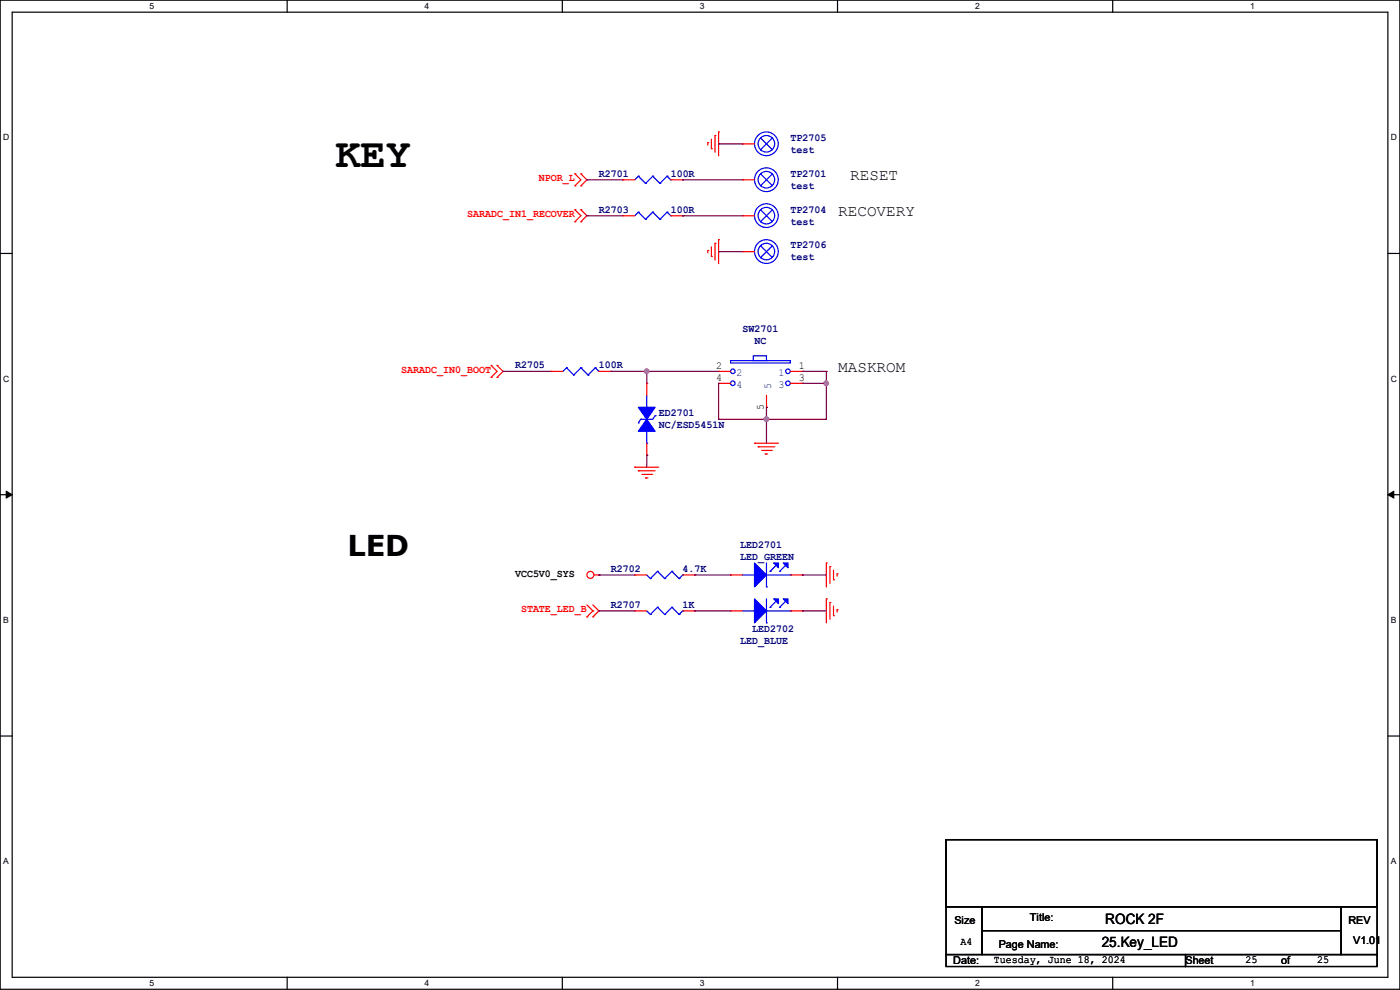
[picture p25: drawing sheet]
<svg xmlns="http://www.w3.org/2000/svg" width="297mm" height="210mm" viewBox="0 0 297 210" stroke-linecap="round" stroke-linejoin="round" font-family="sans-serif">
<defs><g id="words">
<text font-size="8.9" x="71.2" y="35.4">KEY</text>
<text font-size="6.1" x="73.7" y="117.9">LED</text>
<g font-size="3.3">
<text x="180.4" y="38.2">RESET</text>
<text x="177.8" y="45.8">RECOVERY</text>
<text x="177.8" y="78.9">MASKROM</text>
</g>
<g font-size="3">
<text x="234.5" y="196.1">ROCK 2F</text>
<text x="233.7" y="200.9">25.Key_LED</text>
</g>
<g font-size="2.3" fill="#00007f">
<text x="167.7" y="29.8">TP2705</text>
<text x="167.7" y="32.4">test</text>
<text x="127" y="37.5">R2701</text>
<text x="142.3" y="37.5">100R</text>
<text x="167.7" y="37.5">TP2701</text>
<text x="167.7" y="40">test</text>
<text x="127" y="45.1">R2703</text>
<text x="142.3" y="45.1">100R</text>
<text x="167.7" y="45.1">TP2704</text>
<text x="167.7" y="47.6">test</text>
<text x="167.7" y="52.7">TP2706</text>
<text x="167.7" y="55.2">test</text>
<text x="157.5" y="70.5">SW2701</text>
<text x="160.1" y="73">NC</text>
<text x="109.3" y="78.1">R2705</text>
<text x="127" y="78.1">100R</text>
<text x="139.7" y="88.3">ED2701</text>
<text x="139.7" y="90.8">NC/ESD5451N</text>
<text x="157" y="116.2">LED2701</text>
<text x="157" y="118.7">LED_GREEN</text>
<text x="129.6" y="121.3">R2702</text>
<text x="144.8" y="121.3">4.7K</text>
<text x="129.6" y="128.9">R2707</text>
<text x="144.8" y="128.9">1K</text>
<text x="157" y="136.5">LED_BLUE</text>
<text x="159.6" y="134">LED2702</text>
</g>
<g font-size="2.3" fill="#f00">
<text x="114.3" y="38.5">NPOR_L</text>
<text x="99.1" y="46.1">SARADC_IN1_RECOVER</text>
<text x="85.1" y="79.1">SARADC_IN0_BOOT</text>
<text x="110.5" y="129.9">STATE_LED_B</text>
</g>
<g font-size="2.3">
<text x="151.9" y="78.2">2</text>
<text x="151.9" y="80.8">4</text>
<text x="169.5" y="78.2">1</text>
<text x="169.5" y="80.8">3</text>
<text x="162.1" y="86.9" transform="rotate(-90 162.1 86.9)">5</text>
<text x="109.3" y="122.3">VCC5V0_SYS</text>
<text x="202.5" y="195.9">Size</text>
<text x="218.5" y="195.4">Title:</text>
<text x="286" y="195.9">REV</text>
<text x="203.8" y="200.5">A4</text>
<text x="211.9" y="201">Page Name:</text>
<text x="287.1" y="200.2">V1.01</text>
<text x="202.2" y="204.6">Date:</text>
<text x="210.9" y="204.3">Tuesday, June 18, 2024</text>
<text x="251.5" y="204.6">Sheet</text>
<text x="264.2" y="204.3">25</text>
<text x="271.8" y="204.6">of</text>
<text x="279.4" y="204.3">25</text>
</g>
<g font-size="2.3" fill="#003f7f">
<text x="156.3" y="79.7">2</text>
<text x="156.3" y="82.3">4</text>
<text x="163.6" y="82.6" transform="rotate(-90 163.6 82.6)">5</text>
<text x="165.1" y="79.7">1</text>
<text x="165.1" y="82.3">3</text>
</g>
<g font-size="1.8">
<text x="31.7" y="1.9">5</text>
<text x="90.1" y="1.9">4</text>
<text x="148.5" y="1.9">3</text>
<text x="206.8" y="1.9">2</text>
<text x="265.2" y="1.9">1</text>
<text x=".7" y="29.8">D</text>
<text x="295.1" y="29.8">D</text>
<text x=".7" y="80.9">C</text>
<text x="295.1" y="80.9">C</text>
<text x=".7" y="132.1">B</text>
<text x="295.1" y="132.1">B</text>
<text x=".7" y="183.3">A</text>
<text x="295.1" y="183.3">A</text>
<text x="31.7" y="209.2">5</text>
<text x="90.1" y="209.2">4</text>
<text x="148.5" y="209.2">3</text>
<text x="206.8" y="209.2">2</text>
<text x="265.2" y="209.2">1</text>
</g>
</g></defs>
<g fill="none" stroke="#000" stroke-width=".25">
<path d="M0 0h297v209.8h-297zM2.6 2.6h291.8v204.7h-291.8zM60.9 0v2.6M119.3 0v2.6M177.7 0v2.6M236.1 0v2.6M0 53.8h2.6M294.4 53.8h2.6M0 104.9h2.6M294.4 104.9h2.6M0 156.1h2.6M294.4 156.1h2.6"/>
<path d="M200.7 178.1h91.4v14.2h-91.4zM200.7 192.3h7.6v10.2h-7.6zM208.3 192.3h76.2v5.1h-76.2zM208.3 197.4h76.2v5.1h-76.2zM284.5 192.3h7.6v10.2h-7.6zM60.9 207.3v2.5M119.3 207.3v2.5M177.7 207.3v2.5M200.7 202.5h50.8v2.5h-50.8zM236.1 207.3v2.5M251.5 202.5h40.6v2.5h-40.6z"/>
</g>
<path d="M1.3 104.2l1.3 .7-1.3 .8zM294.4 104.9l1.3-.7v1.5z" fill="#000"/>
<path d="M1.3 104.2l1.3 .7-1.3 .8zM294.4 104.9l1.3-.7v1.5z" fill="none" stroke="#000" stroke-width=".21"/>
<g fill="none" stroke="#f00" stroke-width=".25">
<path d="M122 36.9h.1M122 39.4h.1M122 36.9l1.2 1.2-1.2 1.3M123.2 39.4h.1M123.2 36.9h.1M123.2 36.9l1.3 1.2-1.3 1.3M150.2 30.3h.1M150.2 30.3v.5M150.9 31.5h.1M150.9 29.5v2M151.7 28.7h.1M151.7 28.7v3.6"/>
<path d="M152.4 28h.1M152.4 28v5.1M122 44.5h.1M122 47h.1M122 44.5l1.2 1.3-1.2 1.2M123.2 47h.1M123.2 44.5h.1M123.2 44.5l1.3 1.3-1.3 1.2M150.2 53.1h.1M150.2 53.1v.5M150.9 54.4h.1M150.9 52.4v2"/>
<path d="M151.7 51.6h.1M151.7 51.6v3.6M152.4 50.8h.1M152.4 50.8v5.1M157.5 53.4h.1M157.5 53.4h2.6M104.2 77.5h.1M104.2 77.5l1.3 1.3-1.3 1.3M105.5 77.5h.1M105.5 77.5l1.2 1.3-1.2 1.3M104.2 80.1h.1M105.5 80.1h.1"/>
<path d="M134.7 99.1h.1M134.7 99.1h5M135.4 99.9h.1M135.4 99.9h3.6M160.1 94h.1M160.1 94h5M160.8 94.8h.1M160.8 94.8h3.6M161.6 95.5h2M162.3 96.3h.1M162.3 96.3h.6M163.6 95.5h.1"/>
<path d="M136.2 100.6h2M136.9 101.4h.1M136.9 101.4h.6M138.2 100.6h.1M175.3 119.4h.1M175.3 119.4v5.1M124.5 130.9h.1M124.5 128.3l1.3 1.3M125.8 129.6h.1M125.8 130.9h.1M125.8 129.6l-1.3 1.3M125.8 128.3l1.2 1.3"/>
<path d="M126 122h1M127 122h.1M127 129.6h.1M127 129.6l-1.2 1.3M175.3 127h.1M175.3 127v5.1M176.1 120.2h.1M176.1 127.8h.1M176.1 120.2v3.5M176.1 127.8v3.6M176.8 123h.1M176.8 130.6h.1"/>
<path d="M176.8 120.9v2.1M176.8 128.6v2M177.6 121.7h.1M177.6 129.3h.1M177.6 121.7v.5M177.6 129.3v.5"/>
<circle cx="125.2" cy="121.9" r=".74"/>
</g>
<g fill="none" stroke="#00f" stroke-width=".25">
<path d="M161.3 54.7h.1M161.3 52.1h.1M161.3 52.1l2.6 2.6M163.9 52.1l-2.6 2.6"/>
<circle cx="162.6" cy="53.4" r="1.76"/>
<circle cx="162.6" cy="53.4" r="2.52"/>
</g>
<path d="M160.1 119.4l2.5 2.6-2.5 2.5z" fill="#00f"/>
<path d="M160.1 119.4l2.5 2.6-2.5 2.5z" fill="none" stroke="#00f" stroke-width=".25"/>
<path d="M164.1 119.4h1v1z" fill="#00f"/>
<path d="M164.1 119.4h1v1z" fill="none" stroke="#00f" stroke-width=".25"/>
<path d="M166.2 119.4h1v1z" fill="#00f"/>
<g fill="none" stroke="#00f" stroke-width=".25">
<path d="M135.4 89.7h.1M135.9 88.9h.1M135.9 88.9l-.5 .8M137.2 86.4h.1M137.2 94h.1M137.2 83.9v2.5M137.2 91.5v2.5M139 88.2h.1M139 88.2l-.5 .7h-2.6M162.6 119.4v5.1M164.6 119.9l-1.2 1.3M166.2 119.4h1v1z"/>
<path d="M166.7 119.9l-1.3 1.3M137.2 122l.8 .7M138 122.7h.1M139.5 121.2h.1M139.5 121.2l-1.5 1.5M139.5 121.2l1.5 1.5M141 122.7h.1M142.5 121.2h.1M142.5 121.2l-1.5 1.5M142.5 121.2l1.6 1.5M144.1 122.7h.1M144.8 122h.1"/>
<path d="M144.8 122l-.7 .7M157.5 122h2.6M160.1 122h.1M162.6 124.5h.1M162.6 122h5.1M163.4 121.2h.1M165.4 121.2h.1M167.7 122h.1"/>
</g>
<path d="M134.7 122h.1M134.7 122h2.5M144.8 122h2.6M147.4 122h.1M155 122h.1M155 122h2.5M167.7 122h2.5M170.2 122h.1" fill="none" stroke="#f00" stroke-width=".25"/>
<path d="M135.4 86.4h3.6l-1.8 2.5z" fill-rule="evenodd" fill="#00f"/>
<path d="M135.4 86.4h3.6l-1.8 2.5z" fill="none" stroke="#00f" stroke-width=".25"/>
<path d="M137.2 88.9l1.8 2.6h-3.6z" fill-rule="evenodd" fill="#00f"/>
<g fill="none" stroke="#00f" stroke-width=".25">
<path d="M135.4 37.4h.1M135.4 37.4l-.7 .7M135.4 37.4l1.5 1.5M136.9 38.9h.1M138.5 37.4h.1M138.5 37.4l-1.6 1.5M138.5 37.4l1.5 1.5M140 38.9h.1M141.5 37.4h.1M141.5 37.4l-1.5 1.5M141.5 37.4l.8 .7M142.3 38.1h.1"/>
<path d="M161.3 39.4h.1M161.3 36.9h.1M161.3 31.8h.1M161.3 29.3h.1M161.3 36.9l2.6 2.5M161.3 29.3l2.6 2.5M163.9 36.9l-2.6 2.5M163.9 29.3l-2.6 2.5M135.4 45h.1M135.4 45l-.7 .8M135.4 45l1.5 1.5M136.9 46.5h.1"/>
<path d="M138.5 45h.1M138.5 45l-1.6 1.5M138.5 45l1.5 1.5M140 46.5h.1M141.5 45h.1M141.5 45l-1.5 1.5M141.5 45l.8 .8M142.3 45.8h.1M161.3 47h.1M161.3 44.5h.1M161.3 44.5l2.6 2.5M163.9 44.5l-2.6 2.5"/>
<path d="M120.2 78h.1M120.2 78l-.8 .8M120.2 78l1.5 1.5M121.7 79.5h.1M123.2 78h.1M123.2 78l-1.5 1.5M123.2 78l1.6 1.5M124.8 79.5h.1M126.3 78h.1M126.3 78l-1.5 1.5M126.3 78l.7 .8M127 78.8h.1"/>
<path d="M137.2 88.9l1.8 2.6h-3.6z"/>
<circle cx="162.6" cy="38.1" r="1.76"/>
<circle cx="162.6" cy="30.5" r="1.76"/>
<circle cx="162.6" cy="38.1" r="2.52"/>
<circle cx="162.6" cy="30.5" r="2.52"/>
<circle cx="162.6" cy="45.7" r="1.76"/>
<circle cx="162.6" cy="45.7" r="2.52"/>
</g>
<g fill="none" stroke="#f00" stroke-width=".25">
<path d="M132.1 38.1h.1M132.1 38.1h2.6M142.3 38.1h2.5M144.8 38.1h.1M157.5 38.1h.1M157.5 30.5h.1M157.5 38.1h2.6M157.5 30.5h2.6M132.1 45.8h.1M132.1 45.8h2.6M142.3 45.8h2.5M144.8 45.8h.1"/>
<path d="M157.5 45.8h.1M157.5 45.8h2.6M116.9 78.8h.1M116.9 78.8h2.5M127 78.8h2.6M129.6 78.8h.1M137.2 81.3h.1M137.2 96.6h.1M137.2 81.3v2.6M137.2 94v2.6"/>
</g>
<path d="M160.1 127l2.5 2.6-2.5 2.5z" fill="#00f"/>
<path d="M160.1 127l2.5 2.6-2.5 2.5z" fill="none" stroke="#00f" stroke-width=".25"/>
<path d="M164.1 127h1v1.1z" fill="#00f"/>
<path d="M164.1 127h1v1.1z" fill="none" stroke="#00f" stroke-width=".25"/>
<path d="M166.2 127h1v1.1z" fill="#00f"/>
<g fill="none" stroke="#00f" stroke-width=".25">
<path d="M155 76.5h12.7v.5h-12.7zM159.8 75.5h2.8v1h-2.8zM137.2 129.6l.8 .7M138 130.3h.1M139.5 128.8h.1M139.5 128.8l-1.5 1.5M139.5 128.8l1.5 1.5M141 130.3h.1M142.5 128.8h.1M142.5 128.8l-1.5 1.5M142.5 128.8l1.6 1.5M144.1 130.3h.1"/>
<path d="M144.8 129.6h.1M144.8 129.6l-.7 .7M157.5 129.6h2.6M160.1 129.6h.1M162.6 132.1h.1M162.6 127v5.1M162.6 129.6h5.1M163.4 128.8h.1M164.6 127.6l-1.2 1.2M165.4 128.8h.1M166.2 127h1v1.1zM166.7 127.6l-1.3 1.2"/>
<path d="M167.7 129.6h.1"/>
<circle cx="155.5" cy="78.8" r=".49"/>
<circle cx="167.2" cy="78.8" r=".49"/>
<circle cx="155.5" cy="81.3" r=".49"/>
<circle cx="167.2" cy="81.3" r=".49"/>
</g>
<g fill="none" stroke="#f00" stroke-width=".25">
<path d="M152.4 78.8h.1M152.4 78.8h2.6M167.7 78.8h2.5M170.2 78.8h.1M152.4 81.3h.1M152.4 81.3h2.6M162.6 86.4h.1M162.6 83.9v2.5M167.7 81.3h2.5M170.2 81.3h.1M134.7 129.6h.1M134.7 129.6h2.5"/>
<path d="M144.8 129.6h2.6M147.4 129.6h.1M155 129.6h.1M155 129.6h2.5M167.7 129.6h2.5M170.2 129.6h.1"/>
</g>
<path d="M137.2 78.8h.1M137.2 78.8h15.2" fill="none" stroke="#7f003f" stroke-width=".25"/>
<circle cx="137.2" cy="78.8" r=".49" fill="#f0f"/>
<circle cx="137.2" cy="78.8" r=".49" fill="none" stroke="#f0f" stroke-width=".25"/>
<g fill="none" stroke="#7f003f" stroke-width=".25">
<path d="M124.5 38.1h.1M124.5 38.1h7.6M144.8 38.1h.1M144.8 38.1h12.7M152.4 30.5h.1M152.4 30.5h5.1M124.5 45.8h.1M124.5 45.8h7.6M144.8 45.8h.1M144.8 45.8h12.7M152.4 53.4h.1M152.4 53.4h5.1"/>
<path d="M106.7 78.8h.1M106.7 78.8h10.2M129.6 78.8h.1M129.6 78.8h7.6M137.2 78.8h.1M137.2 78.8v2.5M137.2 96.6h.1M137.2 96.6v2.5M152.4 81.3h.1M152.4 88.9h.1M152.4 81.3v7.6M152.4 88.9h10.2"/>
<path d="M162.6 88.9h.1M162.6 86.4h.1M162.6 86.4v7.6M127 122h.1M127 129.6h.1M127 122h7.7M127 129.6h7.7"/>
</g>
<circle cx="162.6" cy="88.9" r=".49" fill="#f0f"/>
<circle cx="162.6" cy="88.9" r=".49" fill="none" stroke="#f0f" stroke-width=".25"/>
<path d="M170.2 78.8h.1M170.2 78.8h5.1M175.3 78.8h.1M175.3 78.8v2.5" fill="none" stroke="#7f003f" stroke-width=".25"/>
<circle cx="175.3" cy="81.3" r=".49" fill="#f0f"/>
<circle cx="175.3" cy="81.3" r=".49" fill="none" stroke="#f0f" stroke-width=".25"/>
<g fill="none" stroke="#7f003f" stroke-width=".25">
<path d="M162.6 88.9h.1M170.2 81.3h.1M170.2 81.3h5.1M175.3 81.3h.1M175.3 81.3v7.6h-12.7M147.4 122h.1M147.4 129.6h.1M147.4 122h7.6M147.4 129.6h7.6M170.2 122h.1M170.2 129.6h.1M170.2 122h5.1"/>
<path d="M170.2 129.6h5.1"/>
</g>
<circle cx="137.2" cy="78.8" r=".49" fill="#f0f"/>
<circle cx="137.2" cy="78.8" r=".49" fill="none" stroke="#f0f" stroke-width=".25"/>
<circle cx="162.6" cy="88.9" r=".49" fill="#f0f"/>
<circle cx="162.6" cy="88.9" r=".49" fill="none" stroke="#f0f" stroke-width=".25"/>
<circle cx="175.3" cy="81.3" r=".49" fill="#f0f"/>
<circle cx="175.3" cy="81.3" r=".49" fill="none" stroke="#f0f" stroke-width=".25"/>
<use href="#words"/>
</svg>
